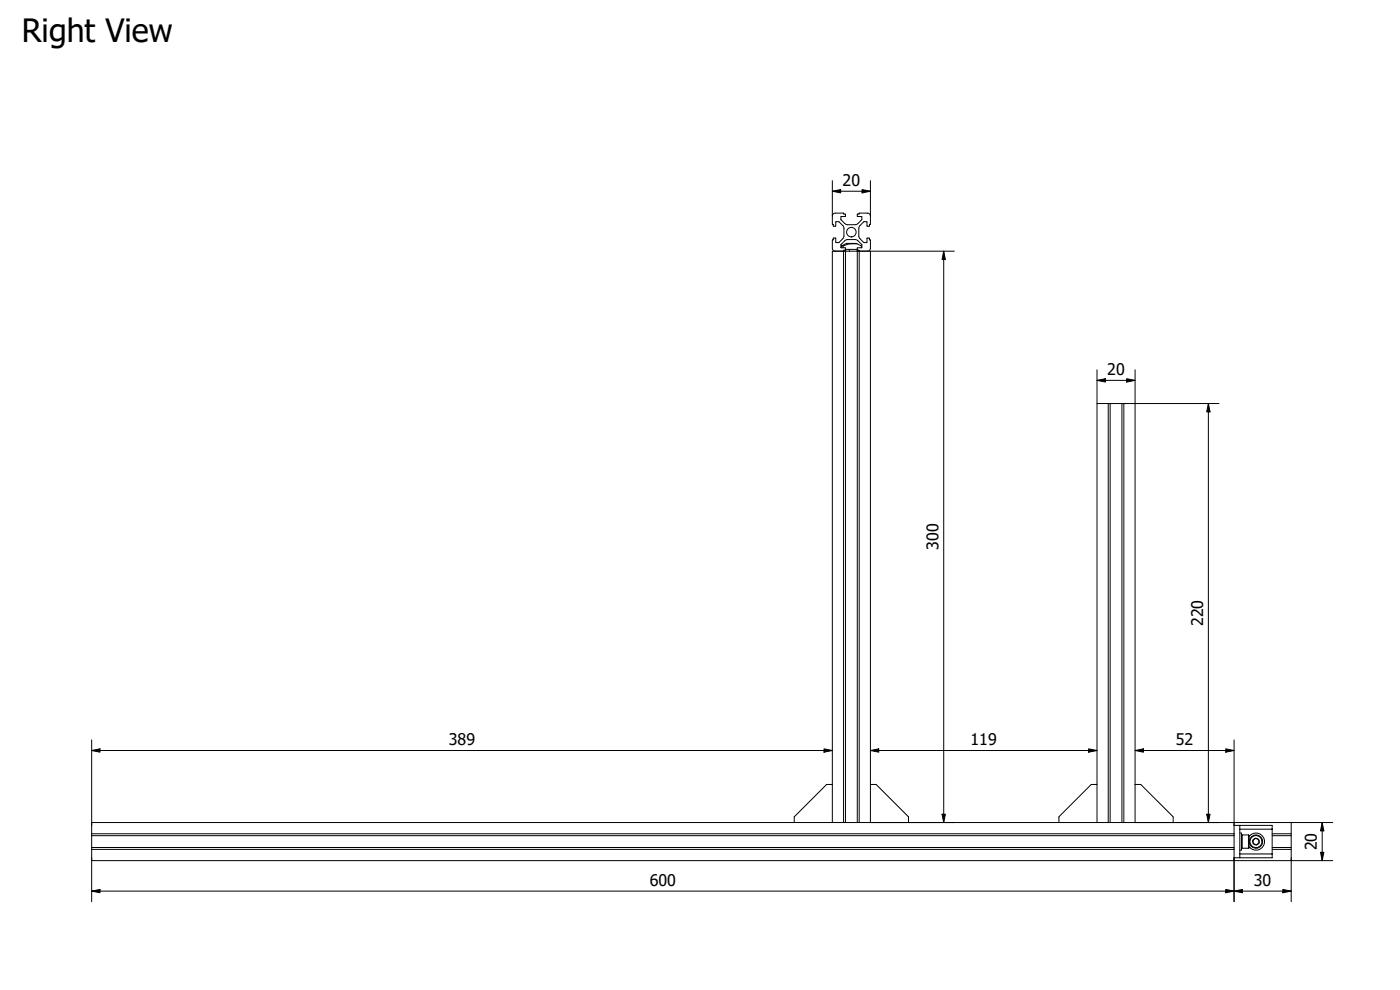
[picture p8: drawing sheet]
<svg xmlns="http://www.w3.org/2000/svg" width="420mm" height="297mm" viewBox="0 0 420 297" stroke-linecap="round" stroke-linejoin="round" font-family="sans-serif">
<defs><g id="words">
<text font-size="9.6" x="6.5" y="12.7">Right View</text>
<g font-size="4.8">
<text x="252.9" y="55.8">20</text>
<text x="332.3" y="112.5">20</text>
<text x="281.6" y="165" transform="rotate(-90 281.6 165)">300</text>
<text x="361.1" y="187.9" transform="rotate(-90 361.1 187.9)">220</text>
<text x="134.7" y="223.6">389</text>
<text x="291.3" y="223.6">119</text>
<text x="352.9" y="223.6">52</text>
<text x="395.2" y="255.1" transform="rotate(-90 395.2 255.1)">20</text>
<text x="195" y="265.8">600</text>
<text x="376.3" y="265.8">30</text>
</g>
</g></defs>
<!-- layer: Visible (ISO) -->
<g fill="none" stroke="#000" stroke-width=".3">
<path d="M250.1 71.5l-.1 .5-.2 .1v2.4a.85 .85 0 0 0 .9 .9M250.7 75.4h-.9v171.4M250.7 75.4h2.5M250.7 71.4l.1 .1M250.7 71.4l-.6 .1M251.7 66.5h-.8l-.2 1.4M251.7 66.5l1.5 1.7v2.9l-1.4 1.7h-.9l-.1-1.3M252.5 73.8v.5M253 73.8l2.1-.6 2.1-.1 1.3 .7v.5M253 73.8v.5M253.1 63.9h-2.4a.86 .86 0 0 0-.9 .9v2.5h.2l.1 .5 .6 .1M253.1 63.9l.1 .2"/>
<path d="M253.2 75.3v-.2l.5-.1v-.6l-1.3-.1v-.8l1.2-1.3 .8-.3h2.3l.8 .3 1.1 1.2v.9l-1.3 .1v.6l.5 .1 .1 .2M253.2 64.1l.5 .2v.6l-1.3 .1v.9l1.2 1.2 .8 .3h2.3l.8-.3 1.2-1.3-.1-.8-1.3-.1v-.6l.6-.2M253.2 75.3l-.1 .1M253.7 75.4h-.5l-.1 171.4M253.7 74.8h3.6M253.8 74.8v.6M254.9 74.8v.6M257.2 73.1l-3.1-.1-1.6 .8h.5M257.2 74.8v.6M257.3 75.4h-3.6v171.4h-226.2v3.9M257.9 75.4h3.3v171.4h-3.3zM257.9 64.1v-.2h2.5a.85 .85 0 0 1 .8 .9v2.5h-.2l-.1 .5h-.7v-1.3h-.9"/>
<path d="M257.9 75.3v.1M259.3 66.5l-1.5 1.7v2.9l1.5 1.7h.9v-1.3M260.2 71.5h.7M260.9 71.5l.1 .5 .2 .1v2.4a.85 .85 0 0 1-.8 .9h-3.1v171.4M332.6 121.1h-3.4v125.7M333.2 121.1h-.6l-.1 125.7M336.7 121.1h-3.5v125.7h-72M337.3 121.1h3.4v125.7h-3.4zM337.3 121.1h-.6v125.7M249.8 235.4h-1.7l-9.7 9.7v1.7M261.2 235.4h1.7l9.7 9.7v1.7M327.5 235.4l-9.7 9.7v1.7"/>
<path d="M327.5 235.4h1.7M327.5 235.4h.1M342.4 235.4h.1M342.4 235.4h-1.7M342.4 235.4l9.7 9.7v1.7M27.5 250.7h342.9v3.6h-342.9zM27.5 254.3v.6h342.9M27.5 254.9v3.3h342.9M27.5 250.1l342.9 .1v.5M249.8 246.8h.1M253.7 246.8h4.2M261.2 246.8h.1"/>
<path d="M329.2 246.8h.1M333.2 246.8h4.1M340.7 246.8h29.7M370.4 246.8h17.1v3.4h-5.7M370.4 246.8v3.4M370.4 254.3v3.9M370.4 257.3l1.6 .1M372 247.7h-1.6M372.1 256.2h.1M372.1 248.8h.1M372.1 247.7h9.7v1M372.1 249.9h.5v5.2h-.5"/>
<path d="M372.1 247.7v9.6M372.1 256.2h9.7M372.6 254.3l.2 .2M372.8 250.5v4M372.8 250.5l-.2 .2M372.8 254.5h1.9M372.8 250.5h1.9M374.7 250.5v4M374.7 250.5l.2 .2M374.9 254.3l.3 .1M374.9 250.7h.2M374.9 254.3h.2"/>
<path d="M374.9 250.7v3.6M374.9 254.3l-.2 .2M374.9 251a2.57 2.57 0 0 1 3.8-.4 2.57 2.57 0 0 1 0 3.8 2.57 2.57 0 0 1-3.8-.3M375.2 250.7h-.3M376 252.1l.8-.6 .9 .4 .1 1-.7 .6-1-.4zM381.7 248.8h-9.6M381.8 256.3h.1M381.8 248.7v.1M381.8 248.7v8.7l-9.7-.1M387.5 250.2v.5h-5.7M387.5 250.7v3.6h-5.7M387.5 254.3v.6h-5.7"/>
<path d="M387.5 254.9v3.3h-17.1"/>
<circle cx="255.5" cy="69.7" r="1.43"/>
<circle cx="376.9" cy="252.5" r="2"/>
<circle cx="376.9" cy="252.5" r="1.8"/>
<circle cx="376.9" cy="252.5" r=".99"/>
</g>
<!-- layer: Dimension (ISO) -->
<g fill="none" stroke="#000" stroke-width=".3">
<path d="M249.8 57.4l2.5-.5v1zM249.8 57.4h11.4M249.8 54.2v10.6M258.7 56.9l2.5 .5-2.5 .5zM261.2 54.2v10.6M261.2 75.4h25.2M283.2 75.4l.5 2.5h-1zM283.2 75.4v171.4M329.2 114.1l2.5-.5v1zM329.2 114.1h11.5M329.2 111v10.1M338.1 113.6l2.6 .5-2.6 .5z"/>
<path d="M340.7 111v10.1h25.1M362.6 121.1l.6 2.5h-1zM362.6 121.1v125.7M27.5 225.2l2.5-.5v1zM27.5 222v25.7M27.5 225.2h222.3M247.3 224.7l2.5 .5-2.5 .5zM261.2 225.2l2.5-.5v1zM261.2 225.2h68M326.7 224.7l2.5 .5-2.5 .5zM340.7 225.2l2.4-.5v1zM340.7 225.2h29.7"/>
<path d="M367.9 224.7l2.5 .5-2.5 .5zM370.4 222v25.7M27.5 257.4v13.1M261.2 246.8h25.2M282.7 244.3h1l-.5 2.5zM340.7 246.8h25.1M362.2 244.3h1l-.6 2.5zM370.4 257.4v13.1M387.5 257.4v13.1M387.5 246.8h12.5M387.5 258.2h12.5M396.3 255.7h1l-.5 2.5z"/>
<path d="M396.8 246.8l.5 2.5h-1zM396.8 246.8v11.4M27.5 267.4l2.5-.5v1zM27.5 267.4h360M367.9 266.9l2.5 .5-2.5 .5zM370.4 267.4l2.5-.5v1zM385 266.9l2.5 .5-2.5 .5z"/>
</g>
<g fill="#000">
<path d="M249.8 57.4l2.5-.5v1z" fill-rule="evenodd"/>
<path d="M258.7 56.9l2.5 .5-2.5 .5z" fill-rule="evenodd"/>
<path d="M283.2 75.4l.5 2.5h-1z" fill-rule="evenodd"/>
<path d="M329.2 114.1l2.5-.5v1z" fill-rule="evenodd"/>
<path d="M338.1 113.6l2.6 .5-2.6 .5z" fill-rule="evenodd"/>
<path d="M362.6 121.1l.6 2.5h-1z" fill-rule="evenodd"/>
<path d="M27.5 225.2l2.5-.5v1z" fill-rule="evenodd"/>
<path d="M247.3 224.7l2.5 .5-2.5 .5z" fill-rule="evenodd"/>
<path d="M261.2 225.2l2.5-.5v1z" fill-rule="evenodd"/>
<path d="M326.7 224.7l2.5 .5-2.5 .5z" fill-rule="evenodd"/>
<path d="M340.7 225.2l2.4-.5v1z" fill-rule="evenodd"/>
<path d="M367.9 224.7l2.5 .5-2.5 .5z" fill-rule="evenodd"/>
<path d="M282.7 244.3h1l-.5 2.5z" fill-rule="evenodd"/>
<path d="M362.2 244.3h1l-.6 2.5z" fill-rule="evenodd"/>
<path d="M396.3 255.7h1l-.5 2.5z" fill-rule="evenodd"/>
<path d="M396.8 246.8l.5 2.5h-1z" fill-rule="evenodd"/>
<path d="M27.5 267.4l2.5-.5v1z" fill-rule="evenodd"/>
<path d="M367.9 266.9l2.5 .5-2.5 .5z" fill-rule="evenodd"/>
<path d="M370.4 267.4l2.5-.5v1z" fill-rule="evenodd"/>
<path d="M385 266.9l2.5 .5-2.5 .5z" fill-rule="evenodd"/>
</g>
<use href="#words"/>
</svg>
